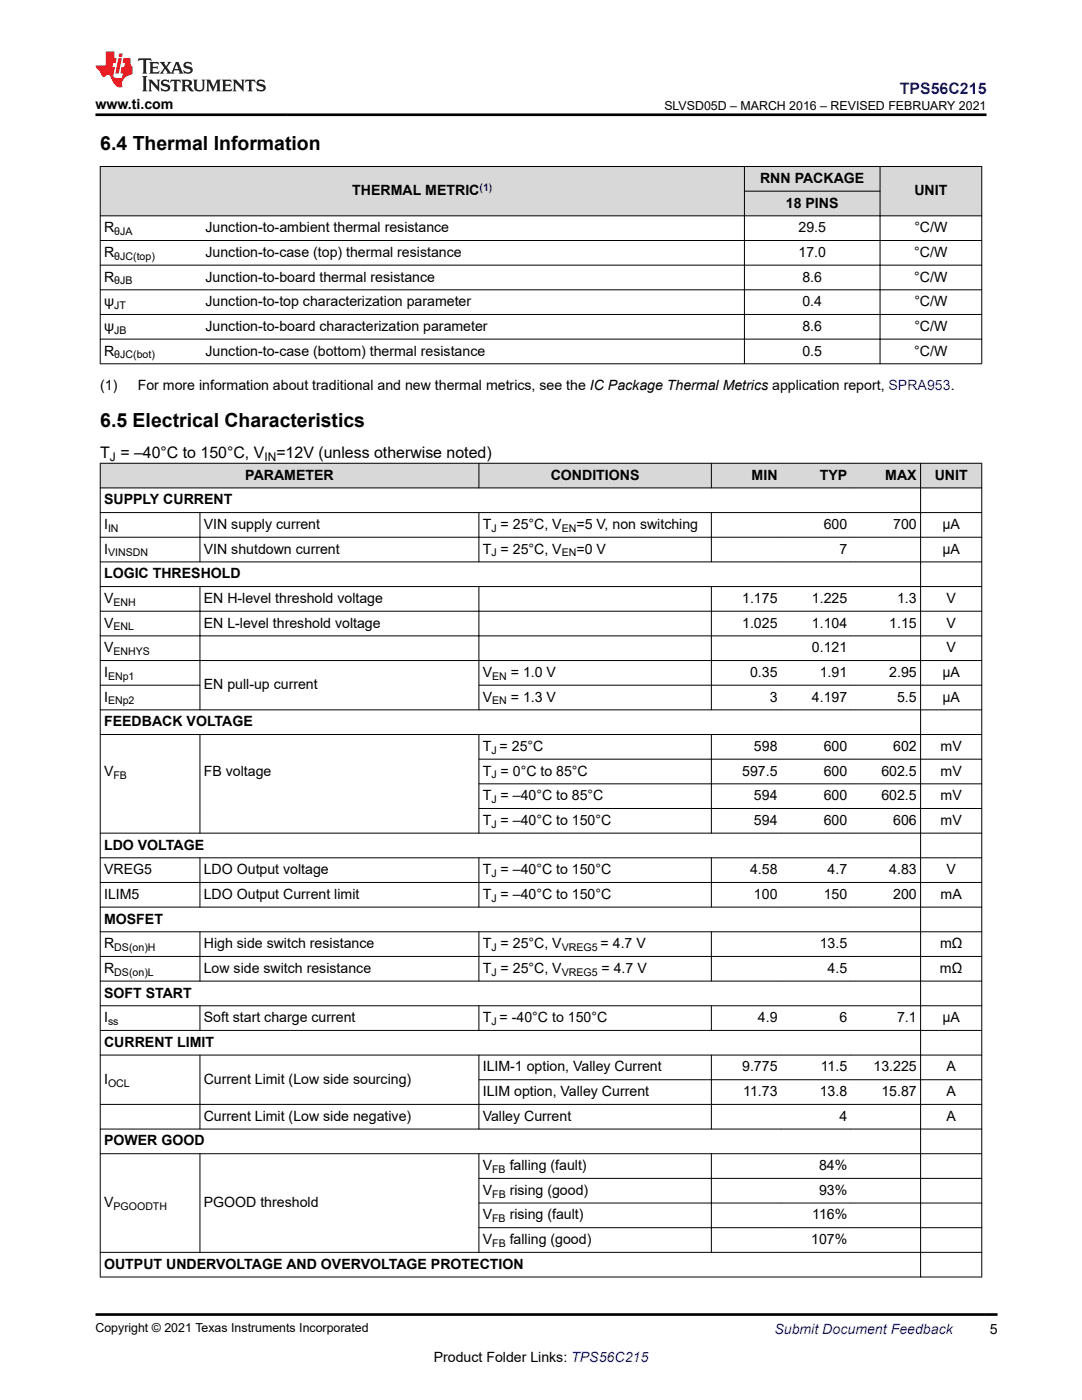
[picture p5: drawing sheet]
<svg xmlns="http://www.w3.org/2000/svg" width="216mm" height="279mm" viewBox="0 0 216 279" stroke-linecap="round" stroke-linejoin="round" font-family="sans-serif">
<defs><g id="words">
<g font-size="3.9">
<text x="20" y="29.9">6.4 Thermal Information</text>
<text x="20" y="85.3">6.5 Electrical Characteristics</text>
</g>
<text font-size="3.2" fill="#00f" x="179.6" y="18.7">TPS56C215</text>
<g font-size="3.2">
<text x="20" y="91.4">T = –40°C to 150°C, V</text>
<text x="55.1" y="91.4">=12V (unless otherwise noted)</text>
</g>
<g font-size="2.8">
<text x="19.1" y="21.8">www.ti.com</text>
<text x="70.3" y="39">THERMAL METRIC</text>
<text x="151.7" y="36.5">RNN PACKAGE</text>
<text x="156.8" y="41.4">18 PINS</text>
<text x="182.5" y="39">UNIT</text>
<text x="20.8" y="46.3">R</text>
<text x="41" y="46.3">Junction-to-ambient thermal resistance</text>
<text x="159.3" y="46.3">29.5</text>
<text x="182.4" y="46.3">°C/W</text>
<text x="20.8" y="51.3">R</text>
<text x="41" y="51.3">Junction-to-case (top) thermal resistance</text>
<text x="159.3" y="51.3">17.0</text>
<text x="182.4" y="51.3">°C/W</text>
<text x="20.8" y="56.2">R</text>
<text x="41" y="56.2">Junction-to-board thermal resistance</text>
<text x="160.1" y="56.2">8.6</text>
<text x="182.4" y="56.2">°C/W</text>
<text x="20.8" y="61.1">ψ</text>
<text x="41" y="61.1">Junction-to-top characterization parameter</text>
<text x="160.1" y="61.1">0.4</text>
<text x="182.4" y="61.1">°C/W</text>
<text x="20.8" y="66">ψ</text>
<text x="20.8" y="71">R</text>
<text x="41" y="71">Junction-to-case (bottom) thermal resistance</text>
<text x="41" y="66">Junction-to-board characterization parameter</text>
<text x="160.1" y="66">8.6</text>
<text x="160.1" y="71">0.5</text>
<text x="182.4" y="71">°C/W</text>
<text x="182.4" y="66">°C/W</text>
<text x="20" y="77.8">(1)</text>
<text x="27.5" y="77.8">For more information about traditional and new thermal metrics, see the IC Package Thermal Metrics application report, SPRA953.</text>
<text x="48.9" y="95.7">PARAMETER</text>
<text x="109.9" y="95.7">CONDITIONS</text>
<text x="150" y="95.7">MIN</text>
<text x="163.6" y="95.7">TYP</text>
<text x="176.7" y="95.7">MAX</text>
<text x="186.5" y="95.7">UNIT</text>
<text x="20.8" y="100.6">SUPPLY CURRENT</text>
<text x="20.8" y="105.6">I</text>
<text x="40.7" y="105.6">VIN supply current</text>
<text x="96.3" y="105.6">T = 25°C, V</text>
<text x="115" y="105.6">=5 V, non switching</text>
<text x="164.4" y="105.6">600</text>
<text x="178.2" y="105.6">700</text>
<text x="188" y="105.6">µA</text>
<text x="20.8" y="110.5">I</text>
<text x="40.7" y="110.5">VIN shutdown current</text>
<text x="96.3" y="110.5">T = 25°C, V</text>
<text x="115" y="110.5">=0 V</text>
<text x="167.5" y="110.5">7</text>
<text x="188" y="110.5">µA</text>
<text x="20.8" y="115.4">LOGIC THRESHOLD</text>
<text x="20.8" y="120.3">V</text>
<text x="20.8" y="125.3">V</text>
<text x="40.7" y="125.3">EN L-level threshold voltage</text>
<text x="40.7" y="120.3">EN H-level threshold voltage</text>
<text x="148.1" y="120.3">1.175</text>
<text x="148.1" y="125.3">1.025</text>
<text x="162" y="120.3">1.225</text>
<text x="162" y="125.3">1.104</text>
<text x="177.4" y="125.3">1.15</text>
<text x="179" y="120.3">1.3</text>
<text x="188.9" y="120.3">V</text>
<text x="188.9" y="125.3">V</text>
<text x="20.8" y="130.2">V</text>
<text x="162" y="130.2">0.121</text>
<text x="188.9" y="130.2">V</text>
<text x="20.8" y="135.1">I</text>
<text x="40.7" y="137.6">EN pull-up current</text>
<text x="96.3" y="135.1">V</text>
<text x="101.9" y="135.1">= 1.0 V</text>
<text x="149.7" y="135.1">0.35</text>
<text x="163.6" y="135.1">1.91</text>
<text x="177.4" y="135.1">2.95</text>
<text x="188" y="135.1">µA</text>
<text x="20.8" y="140">I</text>
<text x="96.3" y="140">V</text>
<text x="101.9" y="140">= 1.3 V</text>
<text x="153.6" y="140">3</text>
<text x="162" y="140">4.197</text>
<text x="179" y="140">5.5</text>
<text x="188" y="140">µA</text>
<text x="20.8" y="144.9">FEEDBACK VOLTAGE</text>
<text x="96.3" y="149.9">T = 25°C</text>
<text x="150.4" y="149.9">598</text>
<text x="164.4" y="149.9">600</text>
<text x="178.2" y="149.9">602</text>
<text x="187.7" y="149.9">mV</text>
<text x="20.8" y="154.8">V</text>
<text x="40.7" y="154.8">FB voltage</text>
<text x="96.3" y="154.8">T = 0°C to 85°C</text>
<text x="148.1" y="154.8">597.5</text>
<text x="164.4" y="154.8">600</text>
<text x="175.9" y="154.8">602.5</text>
<text x="187.7" y="154.8">mV</text>
<text x="96.3" y="159.7">T = –40°C to 85°C</text>
<text x="150.4" y="159.7">594</text>
<text x="164.4" y="159.7">600</text>
<text x="175.9" y="159.7">602.5</text>
<text x="187.7" y="159.7">mV</text>
<text x="96.3" y="164.6">T = –40°C to 150°C</text>
<text x="150.4" y="164.6">594</text>
<text x="164.4" y="164.6">600</text>
<text x="178.2" y="164.6">606</text>
<text x="187.7" y="164.6">mV</text>
<text x="20.8" y="169.5">LDO VOLTAGE</text>
<text x="20.8" y="174.5">VREG5</text>
<text x="20.8" y="179.4">ILIM5</text>
<text x="40.7" y="174.5">LDO Output voltage</text>
<text x="40.7" y="179.4">LDO Output Current limit</text>
<text x="96.3" y="174.5">T = –40°C to 150°C</text>
<text x="96.3" y="179.4">T = –40°C to 150°C</text>
<text x="149.7" y="174.5">4.58</text>
<text x="150.4" y="179.4">100</text>
<text x="164.4" y="179.4">150</text>
<text x="165.1" y="174.5">4.7</text>
<text x="177.4" y="174.5">4.83</text>
<text x="178.2" y="179.4">200</text>
<text x="187.7" y="179.4">mA</text>
<text x="188.9" y="174.5">V</text>
<text x="20.8" y="184.3">MOSFET</text>
<text x="20.8" y="189.2">R</text>
<text x="40.7" y="189.2">High side switch resistance</text>
<text x="96.3" y="189.2">T = 25°C, V</text>
<text x="119.8" y="189.2">= 4.7 V</text>
<text x="163.6" y="189.2">13.5</text>
<text x="187.6" y="189.2">mΩ</text>
<text x="20.8" y="194.2">R</text>
<text x="40.7" y="194.2">Low side switch resistance</text>
<text x="96.3" y="194.2">T = 25°C, V</text>
<text x="120" y="194.2">= 4.7 V</text>
<text x="165.1" y="194.2">4.5</text>
<text x="187.6" y="194.2">mΩ</text>
<text x="20.8" y="199.1">SOFT START</text>
<text x="20.8" y="204">I</text>
<text x="40.7" y="204">Soft start charge current</text>
<text x="96.3" y="204">T = -40°C to 150°C</text>
<text x="151.2" y="204">4.9</text>
<text x="167.5" y="204">6</text>
<text x="179" y="204">7.1</text>
<text x="188" y="204">µA</text>
<text x="20.8" y="208.9">CURRENT LIMIT</text>
<text x="96.3" y="213.8">ILIM-1 option, Valley Current</text>
<text x="148.1" y="213.8">9.775</text>
<text x="163.8" y="213.8">11.5</text>
<text x="174.3" y="213.8">13.225</text>
<text x="188.9" y="213.8">A</text>
<text x="20.8" y="216.3">I</text>
<text x="40.7" y="216.3">Current Limit (Low side sourcing)</text>
<text x="96.3" y="218.8">ILIM option, Valley Current</text>
<text x="148.3" y="218.8">11.73</text>
<text x="163.6" y="218.8">13.8</text>
<text x="175.9" y="218.8">15.87</text>
<text x="188.9" y="218.8">A</text>
<text x="40.7" y="223.7">Current Limit (Low side negative)</text>
<text x="96.3" y="223.7">Valley Current</text>
<text x="167.5" y="223.7">4</text>
<text x="188.9" y="223.7">A</text>
<text x="20.8" y="228.6">POWER GOOD</text>
<text x="96.3" y="233.5">V</text>
<text x="101.7" y="233.5">falling (fault)</text>
<text x="163.4" y="233.5">84%</text>
<text x="96.3" y="238.4">V</text>
<text x="101.7" y="238.4">rising (good)</text>
<text x="163.4" y="238.4">93%</text>
<text x="20.8" y="240.9">V</text>
<text x="40.7" y="240.9">PGOOD threshold</text>
<text x="96.3" y="243.4">V</text>
<text x="101.7" y="243.4">rising (fault)</text>
<text x="162.1" y="243.4">116%</text>
<text x="96.3" y="248.3">V</text>
<text x="101.7" y="248.3">falling (good)</text>
<text x="161.9" y="248.3">107%</text>
<text x="20.8" y="253.2">OUTPUT UNDERVOLTAGE AND OVERVOLTAGE PROTECTION</text>
<text x="197.5" y="266.1">5</text>
<text x="86.5" y="271.7">Product Folder Links: TPS56C215</text>
</g>
<text font-size="2.8" fill="#00f" x="154.5" y="266.2">Submit Document Feedback</text>
<g font-size="2.5">
<text x="132.6" y="21.9">SLVSD05D – MARCH 2016 – REVISED FEBRUARY 2021</text>
<text x="19.1" y="265.9">Copyright © 2021 Texas Instruments Incorporated</text>
</g>
<g font-size="2.4">
<text x="21.9" y="92">J</text>
<text x="52.8" y="92">IN</text>
</g>
<text font-size="2.1" fill="#00f" x="95.7" y="38">(1)</text>
<g font-size="2.1">
<text x="22.8" y="46.9">θJA</text>
<text x="22.8" y="51.8">θJC(top)</text>
<text x="22.8" y="56.8">θJB</text>
<text x="22.8" y="61.7">JT</text>
<text x="22.8" y="66.6">JB</text>
<text x="22.8" y="71.5">θJC(bot)</text>
<text x="21.6" y="106.1">IN</text>
<text x="98.1" y="106.1">J</text>
<text x="112.1" y="106.1">EN</text>
<text x="21.6" y="111.1">VINSDN</text>
<text x="98.1" y="111.1">J</text>
<text x="112.1" y="111.1">EN</text>
<text x="22.6" y="125.8">ENL</text>
<text x="22.7" y="120.9">ENH</text>
<text x="22.6" y="130.7">ENHYS</text>
<text x="21.6" y="135.7">ENp1</text>
<text x="98.2" y="135.7">EN</text>
<text x="21.6" y="140.6">ENp2</text>
<text x="98.2" y="140.6">EN</text>
<text x="22.6" y="155.4">FB</text>
<text x="98.1" y="155.3">J</text>
<text x="98.1" y="150.4">J</text>
<text x="98.1" y="160.3">J</text>
<text x="98.1" y="165.2">J</text>
<text x="98.1" y="175">J</text>
<text x="98.1" y="180">J</text>
<text x="22.8" y="189.8">DS(on)H</text>
<text x="98.1" y="189.8">J</text>
<text x="112.1" y="189.8">VREG5</text>
<text x="22.8" y="194.7">DS(on)L</text>
<text x="98.1" y="194.7">J</text>
<text x="112.1" y="194.7">VREG5</text>
<text x="21.6" y="204.6">ss</text>
<text x="98.1" y="204.6">J</text>
<text x="21.6" y="216.9">OCL</text>
<text x="98.2" y="234.1">FB</text>
<text x="98.2" y="239">FB</text>
<text x="22.6" y="241.5">PGOODTH</text>
<text x="98.2" y="243.9">FB</text>
<text x="98.2" y="248.9">FB</text>
</g>
</g></defs>
<g fill="#d8d8d8">
<path d="M20 33.2h175.9v5h-175.9z" fill-rule="evenodd"/>
<path d="M20 38.2h175.9v4.9h-175.9z" fill-rule="evenodd"/>
<path d="M20.1 33.3h128.4v9.7h-128.4z" fill-rule="evenodd"/>
<path d="M148.6 33.3h26.9v4.8h-26.9z" fill-rule="evenodd"/>
<path d="M175.7 33.3h20.1v9.7h-20.1z" fill-rule="evenodd"/>
<path d="M148.6 38.2h26.9v4.8h-26.9z" fill-rule="evenodd"/>
</g>
<g fill="none" stroke="#000" stroke-width=".2">
<path d="M19.9 33.2h176.1M20 33.2v39.5M148.5 38.2h27.2M148.5 33.2v39.5M175.6 33.2v39.5M195.9 33.2v39.5M19.9 43.1h176.1M19.9 48h176.1M19.9 52.9h176.1M19.9 57.8h176.1M19.9 62.8h176.1M19.9 67.7h176.1"/>
<path d="M19.9 72.6h176.1"/>
</g>
<g fill="#d8d8d8">
<path d="M20 92.5h175.9v4.9h-175.9z" fill-rule="evenodd"/>
<path d="M20.1 92.5h75.4v4.8h-75.4z" fill-rule="evenodd"/>
<path d="M95.6 92.5h46.3v4.8h-46.3z" fill-rule="evenodd"/>
<path d="M142 92.5h13.9v4.8h-13.9z" fill-rule="evenodd"/>
<path d="M155.9 92.5h13.9v4.8h-13.9z" fill-rule="evenodd"/>
<path d="M169.8 92.5h13.8v4.8h-13.8z" fill-rule="evenodd"/>
<path d="M183.8 92.5h12v4.8h-12z" fill-rule="evenodd"/>
</g>
<g fill="none" stroke="#000" stroke-width=".2">
<path d="M19.9 92.5h176.1M19.9 97.4h176.1M20 92.4v162.5M95.6 92.4v5M141.9 92.4v5M183.7 92.4v162.5M195.9 92.4v162.5M19.9 102.3h176.1M19.9 107.2h176.1M19.9 112.1h176.1M19.9 117.1h176.1M39.9 102.2v10"/>
<path d="M39.9 117v24.7M95.6 102.2v10M95.6 117v24.7M141.9 102.2v10M141.9 117v24.7M19.9 122h176.1M19.9 126.9h176.1M19.9 131.8h176.1M19.9 136.7h20.1M95.5 136.7h100.5M19.9 141.7h176.1M19.9 146.6h176.1"/>
<path d="M39.9 146.5v19.8M95.5 151.5h100.5M95.5 156.4h100.5M95.6 146.5v19.8M141.9 146.5v19.8M19.9 166.3h176.1M19.9 171.2h176.1M19.9 176.1h176.1M39.9 171.1v10M95.5 161.4h100.5M95.6 171.1v10M141.9 171.1v10"/>
<path d="M19.9 181h176.1M19.9 186h176.1M19.9 190.9h176.1M19.9 195.8h176.1M39.9 185.9v10M95.6 185.9v10M141.9 185.9v10M19.9 200.7h176.1M19.9 205.6h176.1M19.9 210.6h176.1M39.9 200.7v5M39.9 210.5v14.9"/>
<path d="M95.5 215.5h100.5M95.6 200.7v5M95.6 210.5v14.9M141.9 200.7v5M141.9 210.5v14.9M19.9 220.4h176.1M19.9 225.3h176.1M19.9 230.2h176.1M39.9 230.2v19.8M95.5 235.2h100.5M95.6 230.2v19.8M141.9 230.2v19.8"/>
<path d="M19.9 254.9h176.1M95.5 240.1h100.5M95.5 245h100.5M196 249.9h-176.1"/>
</g>
<path d="M27.7 11.6l-.2 .6 .5-.2h.6v.1v2.2l-.2 .4h1l-.2-.4v-2.2v-.1h.5l.5 .2-.1-.6zM29.8 12.4l.2 .3v1.6l-.2 .4h1.9l.1-.6a1.08 1.08 0 0 1-1.3 .2v-.7h.6l.4 .2v-.7l-.4 .2h-.6v-.5l.2-.2a1 1 0 0 1 1 .3l-.1-.5zM31.8 12.4l1 1.1-1 1.2h.9l-.2-.2 .4-.8 .5 .8-.2 .2h1.6l-.2-.2 .1-.5h1l.1 .5-.1 .2h.9l-.2-.4-.8-1.9h-.5l-1 2.1-.8-1.1 .9-1h-.8l.2 .2-.5 .6-.3-.6 .1-.2zM35.2 12.8l.4 1h-.8zM36.8 12.5a.65 .65 0 0 0-.2 .7 .65 .65 0 0 0 .6 .5l.7 .1 .1 .3a.79 .79 0 0 1-.7 .4 .79 .79 0 0 1-.7-.5l.1 .7 .2-.1a.93 .93 0 0 0 1.1 0 .93 .93 0 0 0 .4-.9 1.46 1.46 0 0 0-1.2-.6l-.1-.3a1.09 1.09 0 0 1 1.2 .2l-.2-.6-.1 .1-.6-.2zM28.4 15.2l.2 .4v2.2l-.2 .4h1l-.2-.4v-2.2l.2-.4zM29.6 15.9l.2 .4v1.5l-.2 .4h.8l-.3-.4v-1.3l1.7 1.8v-2l.2-.4h-.8l.2 .2 .1 1.1-1.2-1.3zM32.3 16a.65 .65 0 0 0-.2 .8 .65 .65 0 0 0 .7 .4l.6 .2 .1 .2a.79 .79 0 0 1-.7 .4 .79 .79 0 0 1-.7-.5l.1 .7 .2-.1a.93 .93 0 0 0 1.1 .1 .93 .93 0 0 0 .4-1 1.46 1.46 0 0 0-1.2-.5l-.1-.4a1.09 1.09 0 0 1 1.2 .2l-.2-.6-.1 .1-.6-.1zM34.1 15.9l-.1 .6a.63 .63 0 0 1 .7-.3l.1 1.6-.3 .4h1l-.2-.4v-1.6a.66 .66 0 0 1 .8 .3l-.1-.6zM36.2 15.9l.2 .4v1.5l-.2 .4h.9l-.2-.2v-.7h.5l.1 .2a.79 .79 0 0 0 1.2 .6l-1-.9a.61 .61 0 0 0 .6-.6 .61 .61 0 0 0-.5-.7zM36.9 16.2h.2a.47 .47 0 0 1 .5 .1 .47 .47 0 0 1 .1 .5l-.2 .1-.6 .1zM38.5 15.9l.2 .2a2.27 2.27 0 0 0 .4 2 1.04 1.04 0 0 0 1.7-.7v-1.3l.2-.2h-.8l.2 .4v1.1a.6 .6 0 0 1-.6 .6 .6 .6 0 0 1-.6-.6v-1.1l.3-.4zM41.1 15.9l.2 .4v1.5l-.2 .4h.7l-.2-.4v-1.4l.9 1.9 .8-1.9v1.4l-.2 .4h1l-.3-.4v-1.5l.3-.4h-.8l-.7 1.5-.7-1.5zM44.3 15.9l.2 .4v1.5l-.2 .4h1.9l.1-.6a1.09 1.09 0 0 1-1.3 .2v-.7h.6l.4 .2v-.6l-.4 .2h-.6v-.6l.2-.1a1.01 1.01 0 0 1 1 .3l-.1-.6zM46.4 15.9l.3 .4v1.5l-.3 .4h.8l-.2-.4v-1.3l1.6 1.8v-2l.2-.4h-.7l.2 .2v1.1l-1.2-1.3zM49 15.9l-.1 .6a.63 .63 0 0 1 .8-.3v1.6l-.3 .4h1l-.2-.4v-1.6a.66 .66 0 0 1 .8 .3l-.1-.6zM51.4 16a.65 .65 0 0 0-.2 .8 .65 .65 0 0 0 .6 .4l.6 .2 .2 .2a.79 .79 0 0 1-.8 .4 .79 .79 0 0 1-.6-.5l.1 .7 .2-.1a.93 .93 0 0 0 1 .1 .93 .93 0 0 0 .5-1 1.46 1.46 0 0 0-1.3-.5l-.1-.4a1.09 1.09 0 0 1 1.3 .2l-.2-.6-.2 .1-.5-.1z" fill="#231f20"/>
<path d="M21.1 10.3v2.7h-2v.4l.9 1a.95 .95 0 0 0 .9 .9 .59 .59 0 0 1 .6-.4 .59 .59 0 0 1 .5 .3l.4 .8a1.59 1.59 0 0 0 2.1 1.4 1.61 1.61 0 0 1 1-2.3l1-.3-.1-1.5a1.59 1.59 0 0 1-.4-1.7h-1.4l-.2 .9h.5l-.1 .9h-.5l-.2 .9v.3l.4 .1-.2 .9h-.6a.73 .73 0 0 1-1.1-.7l.3-1.5h-.5l.2-.9h.5l.2-.9h-.5v-1.3zM23.6 11.6l-.6 3.1h.7l.6-3.1zM23.8 10.7l-.1 .6h.7l.1-.6z" fill="#ed1c24"/>
<path d="M19.1 22.9h177.8M19.1 262.3h180" fill="none" stroke="#000" stroke-width=".53"/>
<use href="#words"/>
</svg>
